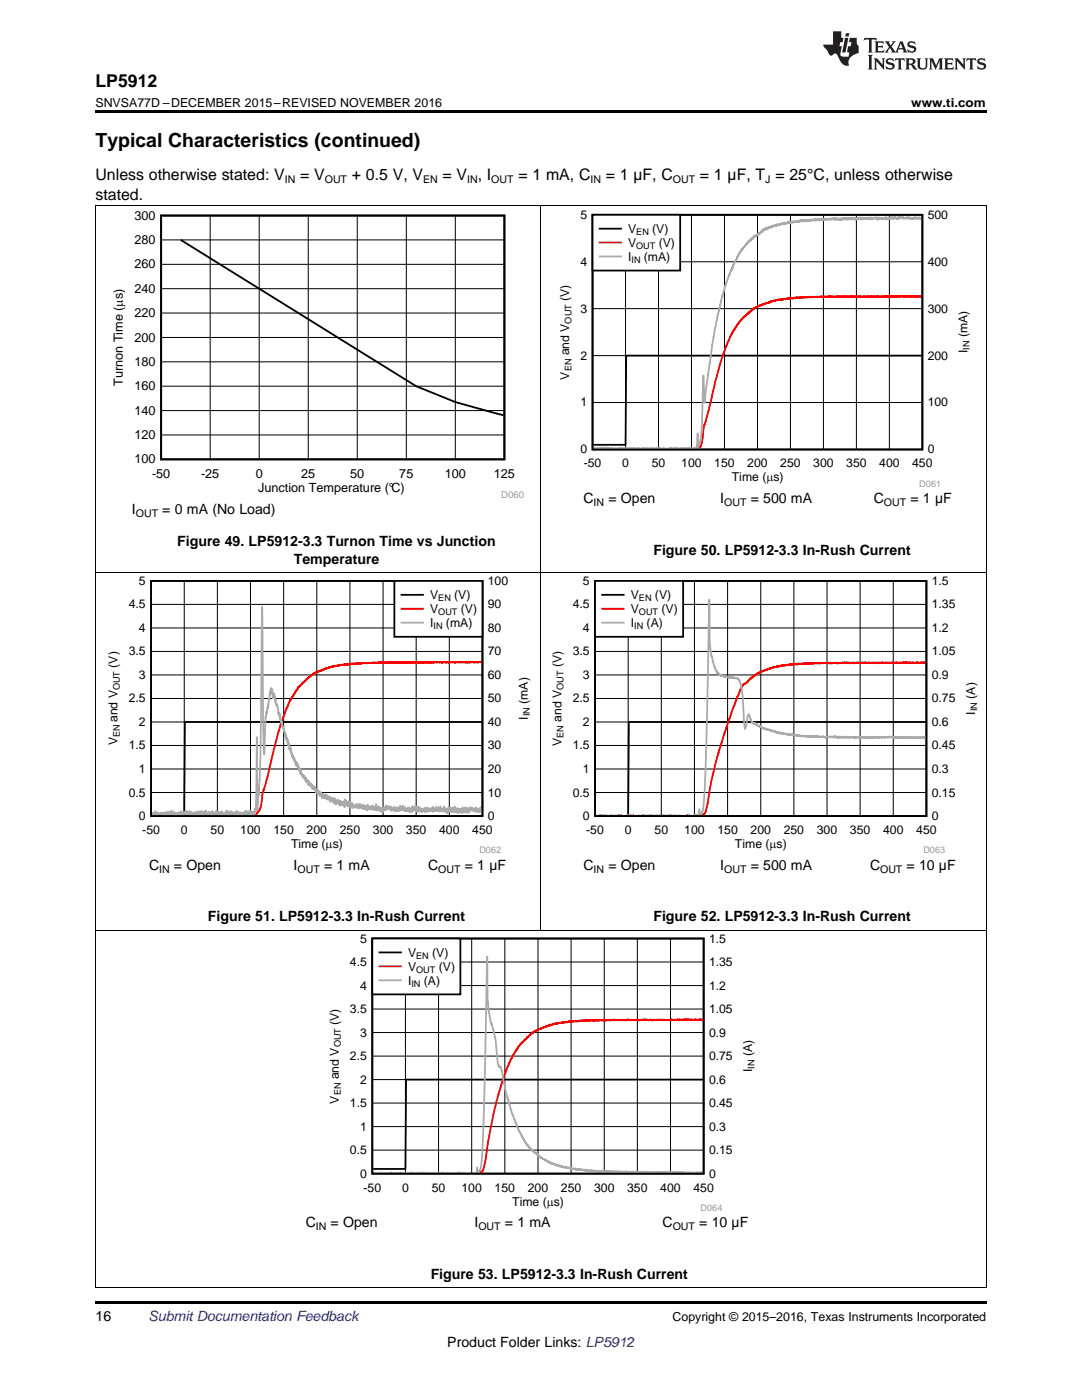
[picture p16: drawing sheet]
<svg xmlns="http://www.w3.org/2000/svg" width="216mm" height="279mm" viewBox="0 0 216 279" stroke-linecap="round" stroke-linejoin="round" font-family="sans-serif">
<defs><g id="words">
<text font-size="3.9" x="19" y="29.3">Typical Characteristics (continued)</text>
<text font-size="3.5" x="19" y="17.3">LP5912</text>
<g font-size="3.2">
<text x="19" y="36">Unless otherwise stated: V</text>
<text x="59.9" y="36">= V</text>
<text x="70.2" y="36">+ 0.5 V, V</text>
<text x="88.3" y="36">= V , I</text>
<text x="103.4" y="36">= 1 mA, C</text>
<text x="120.9" y="36">= 1 µF, C</text>
<text x="139.7" y="36">= 1 µF, T = 25°C, unless otherwise</text>
<text x="19" y="39.9">stated.</text>
</g>
<g font-size="2.8">
<text x="116.4" y="100.4">C</text>
<text x="121.4" y="100.4">= Open</text>
<text x="143.7" y="100.4">I</text>
<text x="149.8" y="100.4">= 500 mA</text>
<text x="174.4" y="100.4">C</text>
<text x="181.7" y="100.4">= 1 µF</text>
<text x="26.3" y="102.7">I</text>
<text x="32.4" y="102.7">= 0 mA (No Load)</text>
<text x="35.4" y="109">Figure 49. LP5912-3.3 Turnon Time vs Junction</text>
<text x="58.6" y="112.5">Temperature</text>
<text x="130.4" y="110.7">Figure 50. LP5912-3.3 In-Rush Current</text>
<text x="29.7" y="173.6">C</text>
<text x="34.7" y="173.6">= Open</text>
<text x="58.6" y="173.6">I</text>
<text x="64.7" y="173.6">= 1 mA</text>
<text x="85.4" y="173.6">C</text>
<text x="92.7" y="173.6">= 1 µF</text>
<text x="116.4" y="173.6">C</text>
<text x="121.4" y="173.6">= Open</text>
<text x="143.7" y="173.6">I</text>
<text x="149.8" y="173.6">= 500 mA</text>
<text x="173.6" y="173.6">C</text>
<text x="180.9" y="173.6">= 10 µF</text>
<text x="41.5" y="183.9">Figure 51. LP5912-3.3 In-Rush Current</text>
<text x="130.4" y="183.9">Figure 52. LP5912-3.3 In-Rush Current</text>
<text x="61" y="244.9">C</text>
<text x="66" y="244.9">= Open</text>
<text x="94.7" y="244.9">I</text>
<text x="100.8" y="244.9">= 1 mA</text>
<text x="132.2" y="244.9">C</text>
<text x="139.5" y="244.9">= 10 µF</text>
<text x="85.9" y="255.3">Figure 53. LP5912-3.3 In-Rush Current</text>
<text x="19" y="263.6">16</text>
<text x="89.3" y="268.9">Product Folder Links: LP5912</text>
</g>
<text font-size="2.8" fill="#0000c8" x="29.6" y="263.6">Submit Documentation Feedback</text>
<g font-size="2.5">
<text x="19" y="21.4">SNVSA77D –DECEMBER 2015–REVISED NOVEMBER 2016</text>
<text x="181.8" y="21.4">www.ti.com</text>
<text x="26.8" y="43.8">300</text>
<text x="26.8" y="53.6">260</text>
<text x="26.8" y="48.7">280</text>
<text x="26.8" y="58.4">240</text>
<text x="26.8" y="63.3">220</text>
<text x="26.8" y="68.2">200</text>
<text x="24.5" y="77" transform="rotate(-90 24.5 77)">Turnon Time (Ps)</text>
<text x="26.8" y="77.9">160</text>
<text x="26.8" y="73">180</text>
<text x="26.8" y="82.8">140</text>
<text x="26.8" y="87.6">120</text>
<text x="26.8" y="92.5">100</text>
<text x="30.3" y="95.4">-50</text>
<text x="40.1" y="95.4">-25</text>
<text x="51" y="95.4">0</text>
<text x="60.1" y="95.4">25</text>
<text x="69.9" y="95.4">50</text>
<text x="79.7" y="95.4">75</text>
<text x="88.7" y="95.4">100</text>
<text x="98.5" y="95.4">125</text>
<text x="51.5" y="98.3">Junction Temperature (°C)</text>
<text x="134.2" y="263.6">Copyright © 2015–2016, Texas Instruments Incorporated</text>
</g>
<g font-size="2.4">
<text x="115.8" y="43.7">5</text>
<text x="125.3" y="46.5">V</text>
<text x="130.1" y="46.5">(V)</text>
<text x="185.1" y="43.7">500</text>
<text x="115.8" y="53">4</text>
<text x="125.3" y="49.3">V</text>
<text x="125.3" y="52.1">I</text>
<text x="128.5" y="52.1">(mA)</text>
<text x="131.4" y="49.3">(V)</text>
<text x="185.1" y="53">400</text>
<text x="113.6" y="60.1" transform="rotate(-90 113.6 60.1)">(V)</text>
<text x="115.8" y="62.4">3</text>
<text x="185.1" y="62.4">300</text>
<text x="113.6" y="70.9" transform="rotate(-90 113.6 70.9)">and V</text>
<text x="115.8" y="71.8">2</text>
<text x="185.1" y="71.8">200</text>
<text x="193" y="67.3" transform="rotate(-90 193 67.3)">(mA)</text>
<text x="193" y="70.5" transform="rotate(-90 193 70.5)">I</text>
<text x="113.6" y="75.7" transform="rotate(-90 113.6 75.7)">V</text>
<text x="115.8" y="81.1">1</text>
<text x="185.1" y="81.1">100</text>
<text x="115.8" y="90.5">0</text>
<text x="116.5" y="93.3">-50</text>
<text x="124.1" y="93.3">0</text>
<text x="130" y="93.3">50</text>
<text x="135.9" y="93.3">100</text>
<text x="142.5" y="93.3">150</text>
<text x="149.1" y="93.3">200</text>
<text x="155.7" y="93.3">250</text>
<text x="162.3" y="93.3">300</text>
<text x="168.9" y="93.3">350</text>
<text x="175.4" y="93.3">400</text>
<text x="182" y="93.3">450</text>
<text x="185.1" y="90.5">0</text>
<text x="146" y="96.1">Time (Ps)</text>
<text x="27.7" y="116.7">5</text>
<text x="85.8" y="119.6">V</text>
<text x="90.6" y="119.6">(V)</text>
<text x="97.3" y="116.7">100</text>
<text x="116.3" y="116.7">5</text>
<text x="125.9" y="119.6">V</text>
<text x="130.7" y="119.6">(V)</text>
<text x="185.9" y="116.7">1.5</text>
<text x="25.7" y="121.4">4.5</text>
<text x="85.8" y="122.4">V</text>
<text x="85.8" y="125.1">I</text>
<text x="89" y="125.1">(mA)</text>
<text x="92" y="122.4">(V)</text>
<text x="97.3" y="121.4">90</text>
<text x="114.3" y="121.4">4.5</text>
<text x="125.9" y="122.4">V</text>
<text x="125.9" y="125.1">I</text>
<text x="129" y="125.1">(A)</text>
<text x="132" y="122.4">(V)</text>
<text x="185.9" y="121.4">1.35</text>
<text x="25.7" y="130.8">3.5</text>
<text x="27.7" y="126.1">4</text>
<text x="97.3" y="130.8">70</text>
<text x="97.3" y="126.1">80</text>
<text x="114.3" y="130.8">3.5</text>
<text x="116.3" y="126.1">4</text>
<text x="185.9" y="130.8">1.05</text>
<text x="185.9" y="126.1">1.2</text>
<text x="23.5" y="133.2" transform="rotate(-90 23.5 133.2)">(V)</text>
<text x="27.7" y="135.5">3</text>
<text x="97.3" y="135.5">60</text>
<text x="112.1" y="133.2" transform="rotate(-90 112.1 133.2)">(V)</text>
<text x="116.3" y="135.5">3</text>
<text x="185.9" y="135.5">0.9</text>
<text x="25.7" y="140.2">2.5</text>
<text x="97.3" y="140.2">50</text>
<text x="105.3" y="143.6" transform="rotate(-90 105.3 143.6)">I</text>
<text x="105.3" y="140.4" transform="rotate(-90 105.3 140.4)">(mA)</text>
<text x="114.3" y="140.2">2.5</text>
<text x="185.9" y="140.2">0.75</text>
<text x="194.6" y="139.4" transform="rotate(-90 194.6 139.4)">(A)</text>
<text x="194.6" y="142.6" transform="rotate(-90 194.6 142.6)">I</text>
<text x="23.5" y="148.8" transform="rotate(-90 23.5 148.8)">V</text>
<text x="23.5" y="144.1" transform="rotate(-90 23.5 144.1)">and V</text>
<text x="25.7" y="149.6">1.5</text>
<text x="27.7" y="144.9">2</text>
<text x="97.3" y="149.6">30</text>
<text x="97.3" y="144.9">40</text>
<text x="112.1" y="148.9" transform="rotate(-90 112.1 148.9)">V</text>
<text x="112.1" y="144" transform="rotate(-90 112.1 144)">and V</text>
<text x="114.3" y="149.6">1.5</text>
<text x="116.3" y="144.9">2</text>
<text x="185.9" y="149.6">0.45</text>
<text x="185.9" y="144.9">0.6</text>
<text x="27.7" y="154.3">1</text>
<text x="97.3" y="154.3">20</text>
<text x="116.3" y="154.3">1</text>
<text x="185.9" y="154.3">0.3</text>
<text x="25.7" y="159">0.5</text>
<text x="97.3" y="159">10</text>
<text x="114.3" y="159">0.5</text>
<text x="185.9" y="159">0.15</text>
<text x="27.7" y="163.7">0</text>
<text x="28.4" y="166.4">-50</text>
<text x="36.1" y="166.4">0</text>
<text x="42" y="166.4">50</text>
<text x="47.9" y="166.4">100</text>
<text x="54.6" y="166.4">150</text>
<text x="61.2" y="166.4">200</text>
<text x="67.8" y="166.4">250</text>
<text x="74.4" y="166.4">300</text>
<text x="81" y="166.4">350</text>
<text x="87.6" y="166.4">400</text>
<text x="94.2" y="166.4">450</text>
<text x="97.3" y="163.7">0</text>
<text x="116.3" y="163.7">0</text>
<text x="117" y="166.4">-50</text>
<text x="124.7" y="166.4">0</text>
<text x="130.6" y="166.4">50</text>
<text x="136.5" y="166.4">100</text>
<text x="143.1" y="166.4">150</text>
<text x="149.8" y="166.4">200</text>
<text x="156.4" y="166.4">250</text>
<text x="163" y="166.4">300</text>
<text x="169.6" y="166.4">350</text>
<text x="176.2" y="166.4">400</text>
<text x="182.8" y="166.4">450</text>
<text x="185.9" y="163.7">0</text>
<text x="58.1" y="169.2">Time (Ps)</text>
<text x="146.7" y="169.2">Time (Ps)</text>
<text x="71.9" y="188.1">5</text>
<text x="81.4" y="190.9">V</text>
<text x="86.2" y="190.9">(V)</text>
<text x="141.5" y="188.1">1.5</text>
<text x="69.8" y="192.8">4.5</text>
<text x="71.9" y="197.5">4</text>
<text x="81.4" y="193.7">V</text>
<text x="81.4" y="196.5">I</text>
<text x="84.6" y="196.5">(A)</text>
<text x="87.6" y="193.7">(V)</text>
<text x="141.5" y="192.8">1.35</text>
<text x="141.5" y="197.5">1.2</text>
<text x="69.8" y="202.2">3.5</text>
<text x="141.5" y="202.2">1.05</text>
<text x="67.6" y="204.5" transform="rotate(-90 67.6 204.5)">(V)</text>
<text x="71.9" y="206.9">3</text>
<text x="141.5" y="206.9">0.9</text>
<text x="67.6" y="215.4" transform="rotate(-90 67.6 215.4)">and V</text>
<text x="69.8" y="211.6">2.5</text>
<text x="141.5" y="211.6">0.75</text>
<text x="150.1" y="210.8" transform="rotate(-90 150.1 210.8)">(A)</text>
<text x="150.1" y="214" transform="rotate(-90 150.1 214)">I</text>
<text x="67.6" y="220.2" transform="rotate(-90 67.6 220.2)">V</text>
<text x="69.8" y="220.9">1.5</text>
<text x="71.9" y="216.3">2</text>
<text x="141.5" y="220.9">0.45</text>
<text x="141.5" y="216.3">0.6</text>
<text x="71.9" y="225.6">1</text>
<text x="141.5" y="225.6">0.3</text>
<text x="69.8" y="230.3">0.5</text>
<text x="141.5" y="230.3">0.15</text>
<text x="71.9" y="235">0</text>
<text x="72.5" y="237.8">-50</text>
<text x="80.2" y="237.8">0</text>
<text x="86.2" y="237.8">50</text>
<text x="92.1" y="237.8">100</text>
<text x="98.7" y="237.8">150</text>
<text x="105.3" y="237.8">200</text>
<text x="111.9" y="237.8">250</text>
<text x="118.5" y="237.8">300</text>
<text x="125.1" y="237.8">350</text>
<text x="131.8" y="237.8">400</text>
<text x="138.4" y="237.8">450</text>
<text x="141.5" y="235">0</text>
<text x="102.2" y="240.6">Time (Ps)</text>
</g>
<g font-size="2.1">
<text x="56.8" y="36.6">IN</text>
<text x="64.8" y="36.6">OUT</text>
<text x="84.4" y="36.6">EN</text>
<text x="93.2" y="36.6">IN</text>
<text x="98" y="36.6">OUT</text>
<text x="117.8" y="36.6">IN</text>
<text x="134.3" y="36.6">OUT</text>
<text x="152.7" y="36.6">J</text>
<text x="118.4" y="101">IN</text>
<text x="144.5" y="101">OUT</text>
<text x="176.4" y="101">OUT</text>
<text x="27.1" y="103.2">OUT</text>
<text x="31.7" y="174.1">IN</text>
<text x="59.4" y="174.1">OUT</text>
<text x="87.5" y="174.1">OUT</text>
<text x="118.4" y="174.1">IN</text>
<text x="144.5" y="174.1">OUT</text>
<text x="175.6" y="174.1">OUT</text>
<text x="63" y="245.5">IN</text>
<text x="95.5" y="245.5">OUT</text>
<text x="134.2" y="245.5">OUT</text>
</g>
<text font-size="1.9" fill="#999" x="100" y="99.4">D060</text>
<g font-size="1.8">
<text x="127" y="46.9">EN</text>
<text x="126" y="52.5">IN</text>
<text x="127" y="49.7">OUT</text>
<text x="114" y="64.6" transform="rotate(-90 114 64.6)">OUT</text>
<text x="193.5" y="69.8" transform="rotate(-90 193.5 69.8)">IN</text>
<text x="114" y="74.1" transform="rotate(-90 114 74.1)">EN</text>
<text x="87.4" y="120">EN</text>
<text x="127.5" y="120">EN</text>
<text x="86.5" y="125.5">IN</text>
<text x="87.4" y="122.8">OUT</text>
<text x="126.5" y="125.5">IN</text>
<text x="127.5" y="122.8">OUT</text>
<text x="23.9" y="137.8" transform="rotate(-90 23.9 137.8)">OUT</text>
<text x="112.5" y="137.7" transform="rotate(-90 112.5 137.7)">OUT</text>
<text x="105.7" y="142.9" transform="rotate(-90 105.7 142.9)">IN</text>
<text x="195" y="141.9" transform="rotate(-90 195 141.9)">IN</text>
<text x="23.9" y="147.2" transform="rotate(-90 23.9 147.2)">EN</text>
<text x="112.5" y="147.2" transform="rotate(-90 112.5 147.2)">EN</text>
<text x="83" y="191.4">EN</text>
<text x="82.1" y="196.9">IN</text>
<text x="83" y="194.1">OUT</text>
<text x="68" y="209" transform="rotate(-90 68 209)">OUT</text>
<text x="150.5" y="213.3" transform="rotate(-90 150.5 213.3)">IN</text>
<text x="68" y="218.6" transform="rotate(-90 68 218.6)">EN</text>
</g>
<g font-size="1.8" fill="#999">
<text x="183.4" y="97.1">D061</text>
<text x="95.7" y="170.3">D062</text>
<text x="184.2" y="170.3">D063</text>
<text x="139.8" y="241.6">D064</text>
</g>
</g></defs>
<path d="M19 259.7h177.8v.5h-177.8z" fill="#000"/>
<path d="M19.1 185.6v71.4M196.8 185.6v71.4M19 257h177.8" fill="none" stroke="#000" stroke-width=".2"/>
<path d="M65.3 186.4h85.3v55.3h-85.3z" fill-rule="evenodd" fill="#fff"/>
<path d="M74.3 187.3h66.1v46.9h-66.1zM140.2 215.5h-59.2l-.1 17.8h-6.4" fill="none" stroke="#000" stroke-width=".35"/>
<g fill="none" stroke="#000" stroke-width=".2">
<path d="M74.3 196.7h66.1M74.3 192h66.1M80.9 187.3v46.9M87.5 187.3v46.9M94.1 187.3v46.9M100.7 187.3v46.9M107.4 187.3v46.9M114 187.3v46.9M120.6 187.3v46.9M127.2 187.3v46.9M133.8 187.3v46.9M74.3 215.5h66.1"/>
<path d="M74.3 210.8h66.1M74.3 206.1h66.1M74.3 201.4h66.1M74.3 229.5h66.1M74.3 224.8h66.1M74.3 220.1h66.1"/>
</g>
<path d="M140.2 203.6l-.4-.2v.2l-.2-.1-.2 .1-.3-.1-.3 .1v-.2l-.6 .2-.3-.2-.2 .2-.1-.2-.1 .2-.2-.2v.2l-.1-.2v.2l-.3-.2-.8 .2-.4-.1-.1 .1-.1-.2-.1 .2-.3-.2-.1 .2h-.3l-.1-.1v.1l-.6-.2-.4 .2-.1-.1-.1 .1-.8-.1-.2 .1v-.1l-.6 .1v-.1l-.3 .1-.4-.1-.1 .1h-.6v-.1l-.2 .1-.4-.1-.4 .1-.3-.1-.1 .1v-.1l-.3 .1-.1-.2-.1 .2-.1-.1-.2 .1-.1-.1-.5 .2-.2-.2v.1l-1.4-.1-.5 .1-.1-.1-.1 .1-.1-.2-.2 .2-.3-.1-.2 .1-.4-.1-.1 .1-.1-.1-.9 .1-.4-.1-.1 .1v-.1l-.3 .1-.4-.1-.1 .1-.3-.1-.4 .2-.1-.1-.5 .1-.2-.2-.2 .2-.1-.2-.4 .2-.2-.1v.1l-.1-.2-.1 .2-.5-.1-.2 .1v-.1h-.3l-.1 .1-.3-.1v.1l-.2-.1-.2 .1-.2-.1-.1 .2v-.2l-.3 .1-.1-.1v.2l-.4-.1h-.5v.1l-.1-.1-.2 .1-.4-.1v.2l-.2-.2v.1l-.2-.1-.3 .2-.2-.1v.2l-.5-.2-.4 .3-.1-.2-.1 .2-.2-.1-.1 .1-.3-.1-.1 .1v-.1l-.1 .1-.1-.1-.1 .2-.5-.1-.2 .2-.2-.1-.4 .2-.1-.1-.6 .3-.2-.1-.1 .2v-.2l-.3 .3-.1-.1-.1 .2-.2-.1-.2 .2-.7 .1-.1 .2v-.1l-.3 .2h-.2l-.2 .2-.6 .2-.1 .2-.1-.2-.2 .4-.1-.1-.1 .2-.2 .2-.1-.1-2.3 2.4-1.6 2.6-.9 2.1-1.1 3.2-1.2 4.6-1.2 6.1-.7 4.8-.4 1.3-.3 .5h-.3M78.1 234h.1M79.9 234h.1M80.6 234h.1M82.2 234h.1M84.1 234h.1M84.6 234h.1M88.3 234h.1M91.3 234h.1M91.6 234h.1M95.3 234h.1M95.6 234h.1" fill="none" stroke="#f00" stroke-width=".35"/>
<g fill="none" stroke="#aaa" stroke-width=".35">
<path d="M75.7 234h.1M75.9 234h.1M76.2 234h.1M76.3 234h.1M77.1 234h.1M77.6 234h.1M78.2 234h.1M78.4 234h.1M78.6 234h.1M79.1 234h.1M79.6 234h.1M80.6 234h.1"/>
<path d="M80.7 234h.1M80.9 234h.1M81.3 234h.1M81.7 234h.1M82 234h.1M82.7 234h.1M83.3 234h.1M83.4 234h.1M83.6 234h.1M83.7 234h.1M84.3 234h.1M84.6 234h.1"/>
<path d="M85.1 234h.1M85.5 234h.1M86.2 234h.1M86.8 234h.1M87.4 234h.1M88 234h.1M89.2 234h.1M89.8 234h.1M91.7 234h.1M91.9 234h.1M92.3 234h.1M92.5 234h.1"/>
<path d="M93.8 234h.1M94.2 234h.1M95 234l.2-1 .1 1 .2-.3v.3l.4-.7 .4-4.3 .4-13.3 .5-24.8 .1 9.5 .1-.4 .5 3.9 .2 .6v-.2l.8 3.2 .5 4.9 .2 .5 .1-.1 .3 .2 .2 .7 .8 4.5 1.1 4 1.4 3.5 1.3 2.4 .2 .1 .2 .4 .1-.1 .3 .6 .2-.1 .4 .7v-.2l.2 .3 .1-.1 .3 .4 .1 .1 .3 .3 .1-.2 .7 .9 .1-.2 .1 .2 .3 .1 .3 .3 .1-.1 .2 .1 .2 .3 .2-.1v.2v-.2l.1 .2 .2-.1 .2 .4 .2-.2 .3 .3v-.2l.2 .3 .1-.2 .1 .3 .1-.2 .3 .2v-.1l.2 .2v-.2l.2 .3v-.2l.2 .2 .2-.1 .1 .2v-.1l.2 .2 .2-.2v.3l.2-.3 .2 .3v-.2l.2 .2 .2-.1 .5 .3 .1-.2 .1 .2 .1-.2 .2 .3 .1-.2 .3 .1v-.1l.1 .3 .1-.3 .2 .2v-.1l.1 .2v-.2l.3 .2v-.2l.1 .2 .1-.1 .5 .2 .1-.2 .2 .2 .1-.2v.2l.1-.2v.2l.2-.1v.2l.1-.2 .1 .1v-.1l.1 .2 .3-.1 .1 .2 .2-.3 .1 .2 .1-.2 .3 .3 .1-.2v.2l.1-.2 .2 .2 .1-.2 .1 .2v-.2l.1 .2 .3-.1 .1 .1 .1-.2 .1 .3 .1-.2 .4 .2 .1-.2v.2l.1-.2 .3 .2 .3-.2 .1 .2v-.2l.2 .2 .1-.2v.2l.4-.2 .3 .2 .1-.2 .4 .2 .3-.1 .1 .2 .1-.2 .1 .2v-.2l.1 .1 .2-.2 .1 .3 .1-.2 .2 .2 .1-.2 .1 .1v-.1l.2 .2 .3-.2 .1 .2 .2-.3 .1 .3 .3-.1 .1 .1M125.4 234l.1-.2 .2 .2M125.7 234l.1-.1 .1 .1 .3-.2 .2 .2 .4-.2 .1 .2 .1-.1 .1 .1 .1-.1 .1 .1 .1-.1 .2 .1 .1-.2 .1 .2 .1-.1 .4 .1M128.4 234h.1M128.4 234l.2-.2v.2l.1-.1 .2 .1 .1-.1 .2 .1M129.3 234h.1M129.4 234l.2-.1 .1 .1 .2-.2 .2 .2M130.1 234h.1M130.2 234l.5-.1 .1 .1M130.9 234v-.1v.1"/>
<path d="M131 234l.3-.1 .1 .1 .2-.1v.1l.3-.1 .2 .1M132.1 234h.1M132.2 234v-.1l.2 .1M132.5 234v-.2v.2M132.6 234v-.1l.1 .1 .1-.1 .4 .1M133.2 234l.1-.1 .1 .1 .1-.1 .2 .1 .2-.2 .3 .2M134.2 234l.3-.1 .1 .1 .3-.1 .2 .1 .1-.1v.1M135.3 234l.1-.2 .1 .2M135.6 234l.3-.1 .2 .1v-.1l.1 .1M136.2 234l.3-.1v.1M136.5 234h.1M136.7 234h.1"/>
<path d="M136.9 234h.1M137 234h.1M137.2 234h.2M137.4 234h.1M137.5 234h.1M137.6 234h.1M137.8 234l.1-.1v.1M138.2 234h.1M138.3 234h.1M138.4 234h.1M138.8 234v-.1l.1 .1M138.9 234h.1"/>
<path d="M139 234h.1M139.1 234h.1M139.2 234l.1-.1v.1M139.7 234v-.1l.2 .1M140 234h.1M140.2 234h.1"/>
</g>
<path d="M74.3 187.3h17.5v11.1h-17.5z" fill-rule="evenodd" fill="#fff"/>
<path d="M74.3 187.3h17.6v11.2h-17.6zM75.7 190.1h4.3" fill="none" stroke="#000" stroke-width=".35"/>
<path d="M75.7 192.9h4.3" fill="none" stroke="#f00" stroke-width=".35"/>
<path d="M75.7 195.6h4.3" fill="none" stroke="#aaa" stroke-width=".35"/>
<path d="M19.1 114.3v71.4M107.9 114.3v71.4M196.8 114.3v71.4M19 185.6h177.8" fill="none" stroke="#000" stroke-width=".2"/>
<path d="M21.1 115h84.7v55.3h-84.7z" fill-rule="evenodd" fill="#fff"/>
<path d="M30.2 115.9h66.1v47h-66.1zM96.1 144.1h-59.2l-.1 18.6" fill="none" stroke="#000" stroke-width=".35"/>
<g fill="none" stroke="#000" stroke-width=".2">
<path d="M36.8 115.9v47M43.4 115.9v47M50 115.9v47M56.6 115.9v47M63.2 115.9v47M69.8 115.9v47M76.4 115.9v47M83 115.9v47M89.7 115.9v47M30.2 139.4h66.1M30.2 134.7h66.1M30.2 130h66.1"/>
<path d="M30.2 125.3h66.1M30.2 120.6h66.1M30.2 158.2h66.1M30.2 153.5h66.1M30.2 148.8h66.1M30.2 144.1h66.1"/>
</g>
<g fill="none" stroke="#f00" stroke-width=".35">
<path d="M96.1 132.1h-.5l-.2 .2-.1-.2-.4 .1-.1-.1-.2 .1-.2-.1-.7 .1-.2-.1-.2 .1-.4-.1v.1l-.4-.1-.1 .1-.3-.2-.1 .2-.1-.1-.1 .1-.3-.1-.6 .1-.1-.1-.1 .1-.9-.1-.1 .2-.3-.2v.1l-.4-.1-.1 .1-.2-.1-.4 .1-.1-.1-.1 .1-.1-.1-.2 .1-.3-.1-.4 .1-.1-.1-.5 .2-.3-.2-.1 .2-.6-.1v.1l-.5-.2-.1 .1-.1-.1-.4 .2-.2-.1v.1l-.1-.1-.1 .1-.3-.1-.1 .1-.2-.2-.3 .1-.1-.1-.2 .2-.3-.2v.2l-.2-.2-.3 .2-.4-.2-.2 .2-.2-.2-.1 .2-.1-.2-.5 .2-.2-.2-.4 .2-.1-.2-.5 .2-.1-.2-.1 .2-.3-.2-.5 .2-.2-.2-.3 .2-.1-.1-.2 .1-.2-.1-.1 .1-.4-.1-.1 .1-.2-.1-.3 .1-.1-.2v.2l-.1-.1-.4 .1-.2-.1-.1 .1-.6-.1h-.4l-.1 .2-1.9-.1-.1 .1-.2-.1-.1 .2-.3-.2v.2l-.3-.2-.2 .2-.4-.1-.1 .2-.2-.2-.5 .2-.1-.2-.1 .2-.1-.1-.4 .2-.1-.1-.1 .1-.1-.1-.1 .1v-.1l-.3 .2-.9-.1-.3 .2h-.8l-.1 .2-.2-.1-.5 .3-.1-.1-.1 .1-.4 .1-.1 .1-.2-.1-.3 .3-.1-.1-.1 .2-.5 .1-.4 .2v-.1l-.1 .1-.7 .3-.1 .2-.9 .5-.1 .3-.1-.1-1.8 1.9-.1-.1-1.5 2.7h-.2l-.7 1.8-1.8 5.4-1.8 7.8-1.1 3.4-.4 2.8-.2 .7-.5 .5-.1 .5M30.9 162.7h.1M31.5 162.7h.1M32.2 162.7h.1M34.8 162.7h.1M35.4 162.7h.1M36.1 162.7h.1M39 162.7h.1M39.6 162.7h.1M40.3 162.7h.1M40.4 162.7h.1M40.6 162.7h.1"/>
<path d="M40.7 162.7h.1M43.9 162.7h.1M44.1 162.7h.1M44.9 162.7h.1M45.3 162.7h.1M45.5 162.7h.1M46.2 162.7h.1M46.5 162.7h.1M47.2 162.7h.1M47.4 162.7h.1M49 162.7h.1M49.2 162.7h.1"/>
<path d="M49.7 162.7h.1M49.9 162.7h.1M50.4 162.7h.1M50.8 162.7h.1M51 162.7h.1M51.1 162.7h.1"/>
</g>
<g fill="none" stroke="#aaa" stroke-width=".35">
<path d="M30.3 162.6v.1M30.4 162.7h.1M30.4 162.7v-.5l.1 .5M30.6 162.7v-.4l.1 .4M30.7 162.7l.1-.2v.2M30.8 162.7l.2-.8v.8M31 162.7l.1-.7 .1 .7 .1-.4 .1 .4M31.5 162.7l.1-.6v.6M31.7 162.7v-.3v.3M31.8 162.7v-.3v.3M31.9 162.7v-.2v.2M32 162.7l.1-.6 .1 .6"/>
<path d="M32.2 162.7l.1-.5v.4l.1-.3 .1 .4M32.5 162.7l.1-.5 .1 .5M32.8 162.7v-.5l.2 .5M33 162.7l.1-.5v.5M33.2 162v.7zM33.2 162.7l.1-.5v.5M33.4 162.7l.1-.7 .1 .7M33.6 162.7l.1-.7v.6l.1-.4 .1 .5M34 162.7v-.1l.1 .1M34.2 162.7v-.9l.2 .9M34.4 162.7v-.4l.1 .4 .2-.7 .1 .7v-.5l.1 .4v-.4l.2 .5 .1-.3v.3M35.3 162.7l.1-.5 .1 .5"/>
<path d="M35.5 162.7h.1M35.6 162.7l.1-.6 .1 .6M35.9 162.7v-.4v.4M36 162.7v-.7l.1 .7M36.1 162.7v-.8l.1 .5 .1-.3 .1 .6M36.5 162.7l.2-.7 .1 .7M36.8 162.7v-.6l.1 .6 .2-.8v.5l.1-.6v.9M37.2 162.7l.1-.7 .2 .5v-.4l.1 .3 .1-.2 .1 .5v-.9l.1 .9M37.9 162.7l.1-.7v.7M38.1 162.7v-.7l.1 .7M38.3 162.7l.1-.5v.4l.1-.3 .1 .4v-.5l.1 .5M38.7 162.7l.2-.5v.5l.1-.6 .2 .5v-.6l.1 .7"/>
<path d="M39.3 162.7v-.5l.2 .4 .1-.7v.6l.1-.5 .1 .7M39.8 162.7v-.3l.1 .3M39.9 162.7l.1-.7 .1 .5 .1-.7v.6l.1 .2v-.5l.1 .5v-.4l.1 .2v-.3l.1 .3v-.2l.1 .3v-.6l.1 .5 .1-.4v.7M40.9 162.7l.2-.9 .1 .6 .1-.3 .2 .6 .1-.5v.5l.1-.7v.7l.1-.7 .1 .7M42 162.7v-.4l.2 .4M42.2 162.7l.1-.8 .1 .7 .1-.7v.7l.1-.4v.5l.2-.5 .2 .5M43 162.7v-.5l.1 .5M43.1 162.7l.1-.9v.9l.2-.8 .1 .8M43.6 162.7v-.8l.1 .8M43.7 162.7v-.6l.2 .6 .1-.6v.5l.1-.6 .1 .6 .1-.7v.7l.2-.4v.5M44.6 162.7v-.4v.4M44.7 162.7l.1-.5v.5"/>
<path d="M44.8 162.7l.1-.4v.4v-.4l.1 .3 .2-.8v.9M45.2 162.7l.2-.9 .1 .7v-.2l.1 .3 .1-.5 .1 .6v-.7l.1 .7M45.9 162.7v-.6l.1 .5v-.7l.1 .5 .1-.5 .1 .8M46.3 162.7v-.3l.1 .1 .1-.2v.2l.1-.3v.5l.1-.5 .1 .5 .2-.7 .1 .7v-.2l.1 .1 .1-.8 .1 .9 .2-.4v.2l.1-.4 .1 .6M47.9 162.7v-.6v.4l.1-.3 .1 .3 .1-.3v.5M48.2 162.7l.1-.5 .1 .5M48.4 162.7l.1-.4v.4M48.6 162.7v-.5l.1 .4 .2-.7v.8M48.9 162.7l.1-.8 .1 .7 .1-.7v.8M96.1 161.7v-.3l-.1 .6-.1-.9-.1 .9-.1-.6-.2 .7v-.6l-.1 .4-.2-.5-.1 .7-.2-1v.7l-.1-.3v.4l-.1-.4-.2 .3v-.4v.5l-.1-.6-.1 .4-.1-.4v.4l-.1-.4-.2 .5v-.7l-.1 .6v-.5l-.2 .9-.1-.6-.1 .8-.1-1.1-.2 .7v-.5l-.1 .6v-.7l-.1 .9-.1-1v.8l-.1-.2v.3l-.1-.7-.1 .8-.2-1.1-.2 1.2-.1-.9v.7v-.5l-.2 .2v-.3l-.1 .6v-.6v.6l-.2-.8-.1 1-.2-1-.1 .8-.1-.4-.1 .3-.2-1v1.2l-.1-.7v.3l-.1-.2-.1 .3v-.7l-.2 .9-.1-.9-.1 .7-.2-.7v.8l-.2-.8-.1 .9-.1-.8-.1 1-.2-1-.1 .6-.1-.2-.1 .3v-.7l-.1 .5-.1-.9-.1 1-.1-.5v.5l-.1-.4-.1 .4-.1-.6v.5l-.1-.2-.1 .2v-.9l-.2 1.1-.1-.8v.5l-.1-.6-.1 .8v-.5l-.2-.1v.3l-.1-.6-.1 .9-.2-.6-.2 .6-.2-.9-.1 1.1v-.9l-.1 .5-.2-.4-.1 .5v-.3l-.1 .4-.1-.5-.2 .5v-.5l-.1 .6v-.8l-.2 .6v-.5v.3l-.1-.3-.1 .8-.1-.8-.1 .5v-.6l-.1 .8-.1-.5v.2v-.3l-.1 .3-.1-.4v.5l-.1-.4v.5l-.1-.5-.1 .6-.1-.7-.1 .4-.1-.3v.5l-.1-.5-.1 .6-.1-1v.7l-.1-.6v.9l-.2-1v.8l-.2-.5v.4v-.8l-.1 .9-.1-.8-.2 .5v-.4l-.2 .7-.1-.9-.2 1.2-.1-.6v.1l-.1-.3-.1 .7-.1-.7v.7l-.3-.9-.1 .8v-.4l-.1 .3-.1-.4v.4l-.1-.2v.2l-.1-.4-.1 .3v-.6v.8l-.2-.7-.1 .3v-.2v.1l-.1-.6-.1 .8-.1-.7-.1 .7-.1-.3-.1 .4v-.9l-.1 .9-.1-.3-.1 .3v-.5v.6l-.1-.6-.1 .5-.1-.6-.1 .8v-.8l-.1 .3-.1-.2v.6l-.1-.5v.6l-.2-.9-.1 .7-.2-.5v.4l-.1-.4-.1 .7-.1-.8v.2v-.2l-.1 .2v-.2h-.1v.6l-.1-.7-.1 .4v-.4l-.1 .4-.1-.5-.1 .6-.1-.4-.1 .3-.1-.3v.5l-.1-.9v.8l-.1-.5-.1 .7-.2-.6-.1 .8-.1-.5-.1 .6v-.7l-.2 .6v-.7l-.1 .7-.1-.7-.1 .4-.1-.4v.6l-.2-.9v.6l-.1-.4-.1 .5v-.6l-.1 .7-.1-1.3-.1 1-.1-.3-.1 .6v-.6l-.1 .4v-.2v.3l-.1-.3v.3l-.1-.8-.1 .5-.1-.5-.1 .7-.1-.3-.1 .4v-.7l-.2 .5v-.4l-.1 .4v-.4l-.2 .3v-.5l-.1 .8-.1-1v1.1l-.2-.9-.1 .5-.1-.4v.4l-.1-.4v.6l-.1-.5v.5l-.2-.9v.7l-.1-.3-.1 .4v-.5l-.1 .3v-.5l-.1 .5-.1-.5-.1 .5-.2-.8v.9l-.2-.6-.1 .5v-.8l-.1 .8-.2-.7-.1 .6-.2-.4-.2 .4-.1-.3v.5l-.2-1-.1 .9-.1-1v.8l-.1-.4-.1 .5-.1-1v.5l-.1-.5v.9l-.2-1.1-.1 1v-.3l-.1 .2-.1-.6-.1 .2v-.6l-.2 .9-.1-1.2v1.6l-.1-1-.1 .4-.1-.6-.1 .6-.1-.4v.7l-.1-.6-.1-.2v.6l-.2-.8-.1 1-.2-.8-.1 .4-.1-.8-.2 .6-.1-.4v.1v.6l-.2-.7v.7l-.1-1.2-.2 1-.2-1v.6l-.1-.1v.1l-.1-.6-.1 .4-.1-.4-.2 .7-.1-1.1v.5l-.1-.2v.2l-.1-.2-.1 .4v-.7l-.1 .5-.1-.4v.3v-.7l-.1 .9-.1-1-.1 .8-.1-.6-.1 .5v-.6l-.1 .7v-.7l-.1 .6-.1-.8-.1 .9v-.6l-.1-.3-.1 .4-.1-.7-.1 .7-.1-.6v.6l-.3-1.1v.7l-.3-.7-.1 .5v-.7l-.1 .4-.1-.8-.1 .4-.1-.4v.4l-.1-.6-.1 .3v-.3l-.1 .5-.1-.6v.6l-.1-.9-.1 .3-.1-.3-.1 .4-.2-.9-.2 .7-.1-1v.4l-.1-.4-.1 .4v-.6l-.1 .6-.1-.8v.2v-.4l-.1 .6-.2-.9-.1 .5-.1-.6-.1 .4-.1-.7-.1 .3-.1-.7-.1 .5-.1-1v.8l-.1-.9-.1 .5v-.8v.5l-.3-1.1v.5l-.2-.9-.1 .7-.1-.9-.1 .4-.3-1v.3l-.1-.8-.1 .5v-.4l-.1 .1-.3-1.8-.1 .4v-.4l-.1 .4-.1-.2v-1l-.2 .2v-.6l-.1 .7v-1.2l-.1 .4-.3-1.6-.1 .7-.3-1.8-.1 .2-.1-.6-.1 .1-.1-1-.1 .5-.1-.9v.3l-.3-1.6v.6l-.3-1.9-.1-.2-.1 .3v-.6l-.1 .3-.2-1v.3l-.2-1.6-.1 .5-.1-.6-.1 1.1-.1-1.8-.1 .8-.1-1.1-.1 1.2-.1-.7-.4 3.6-.1-.3-.4 2.1-.3 7.4-.2-6.8-.2-22.7-.3 29.6-.4 8-.1-1.9-.1 4.9-.2-14.6-.2 14.5v-.3l-.1 .7-.1-.6v.9l-.1-.2v.4l-.1-.3-.1 .4v-.5v.6l-.2-.7v.6l-.1-.4-.1 .4v-.7l-.1 .4-.1-.5-.2 .8-.1-.7v.7l-.1-.6-.2 .5v-.5l-.1 .7"/>
</g>
<path d="M78.7 115.9h17.6v11.2h-17.6z" fill-rule="evenodd" fill="#fff"/>
<path d="M78.7 115.9h17.6v11.2h-17.6zM80.1 118.7h4.3" fill="none" stroke="#000" stroke-width=".35"/>
<path d="M80.1 121.5h4.3" fill="none" stroke="#f00" stroke-width=".35"/>
<path d="M80.1 124.3h4.3" fill="none" stroke="#aaa" stroke-width=".35"/>
<path d="M109.7 115h85.4v55.3h-85.4z" fill-rule="evenodd" fill="#fff"/>
<path d="M118.7 115.9h66.2v47h-66.2zM184.7 144.1h-59.2l-.1 18.6" fill="none" stroke="#000" stroke-width=".35"/>
<g fill="none" stroke="#000" stroke-width=".2">
<path d="M125.4 115.9v47M132 115.9v47M138.6 115.9v47M145.2 115.9v47M151.8 115.9v47M158.4 115.9v47M165 115.9v47M171.6 115.9v47M178.2 115.9v47M118.7 139.4h66.2M118.7 134.7h66.2M118.7 130h66.2"/>
<path d="M118.7 125.3h66.2M118.7 120.6h66.2M118.7 158.2h66.2M118.7 153.5h66.2M118.7 148.8h66.2M118.7 144.1h66.2"/>
</g>
<g fill="none" stroke="#f00" stroke-width=".35">
<path d="M184.7 132.3l-1-.1-.3 .1-.3-.1-.1 .1-.1-.2v.2h-.8v-.1l-.3 .2-.1-.2-.6 .1-.2-.1-.1 .1v-.2l-.1 .2-.5-.1-.3 .1-1.1-.1-.6 .2-.1-.2-.3 .1-1.1-.1-.1 .2-.3-.2-.1 .1-.1-.1-.2 .1-.3-.1-.1 .2-.1-.2-.6 .2-.2-.2-.3 .2-.1-.2-.1 .2v-.2l-.5 .1-.1-.1-.1 .1-.1-.1-.1 .2-.4-.2-.1 .1-.1-.1-.1 .2-.1-.2-.1 .2-.2-.2-.2 .2-.3-.2-.6 .1-.2-.1-.4 .2-.1-.2-.7 .2-.2-.2-.2 .2-.2-.2-.4 .2v-.2l-.2 .1-.2-.1-.1 .2-.7-.1-.1 .1-.3-.2-.1 .2-.1-.2-.2 .1h-.5l-.2 .1-.1-.1v.1l-.1-.1-.2 .1-.1-.2-.1 .2-.1-.2-.3 .2-.3-.2-.3 .2-.1-.1v.1l-.6-.1v.1l-.1-.1-.3 .1-.3-.1v.1l-.6-.1-.3 .2-.2-.2-.2 .2-.1-.1h-.5l-.1-.1-.1 .2v-.1l-.2 .1-.1-.1v.1l-.2-.1-.1 .1-.3-.1-.3 .2-.5-.2v.3l-.2-.2-.8 .1-.1-.1-.2 .2-.3-.1-.2 .2-.3-.2-.3 .2v-.1l-.2 .2-.2-.2-.1 .2-.2-.2-.2 .2h-.8l-.4 .3-.1-.1h-.3l-.3 .3-.2-.1-.1 .2v-.1l-.1 .2-.4-.1-.2 .3-.1-.2-1 .6-.1-.1-.9 .5-.1 .2-.1-.1-.7 .7-.1-.1-.1 .2h-.1l-.4 .7-1 .5-.5 .9-1.5 3.8-3.2 9.8-1.2 5.1-.9 5.5-.4 .8-.1-.1-.2 .2M119.7 162.7h.1M123.4 162.7h.1M123.6 162.7h.1M124 162.7h.1M125.8 162.7h.1M126.4 162.7h.1M128.2 162.7h.1M131.3 162.7h.1M134.9 162.7h.1M137.1 162.7h.1M137.6 162.7h.1"/>
<path d="M138.8 162.7h.1M139.5 162.7h.1M139.7 162.7h.1M139.9 162.7h.1M140.1 162.7h.1"/>
</g>
<g fill="none" stroke="#aaa" stroke-width=".35">
<path d="M184.7 147.1l-.3 .2-.1-.2-.5 .2v-.2l-.4 .2-.1-.2-.1 .2-.1-.2-.1 .2-.3-.2-.1 .2v-.2l-.3 .2-.1-.2-.1 .2-.2-.2-.2 .2-.1-.3-.1 .2-.3-.1-.2 .2-.2-.2-.1 .2-.2-.2-.1 .1v-.2l-.1 .3-.4-.2v.1l-.1-.2-.1 .2-.1-.1-.1 .1-.2-.1-.1 .1v-.1l-.2 .1v-.1l-.2 .1-.1-.1-.2 .2-.1-.2-.2 .1-.3-.2-.1 .2-.1-.2-.3 .2-.1-.2-.1 .2v-.2l-.2 .2-.4-.1v.1l-.1-.1v.1l-.2-.1-.3 .2-.3-.2-.1 .1v-.1l-.4 .2-.1-.2-.1 .1-.2-.1-.2 .1-.4-.1-.1 .1-.2-.1-.2 .1-.1-.1-.2 .1-.1-.2-.1 .3-.1-.2-.3 .1-.1-.1v.2l-.1-.2-.1 .2-.1-.2-.1 .1-.6-.1v.2l-.1-.2-.3 .1-.7-.1v.1l-.2-.1v.2l-.3-.3-.1 .2-.2-.2-.1 .2-.1-.1-.1 .1-.3-.1-.1 .1-.1-.2-.1 .2-.1-.2-.1 .2v-.1l-.2 .2-.1-.2-.2 .1-.1-.2-.1 .2-.1-.1-.2 .1-.1-.2-.1 .2-.2-.2-.1 .2h-.2l-.1-.1-.1 .1v-.3l-.3 .3-.1-.2v.2l-.1-.3-.1 .2-.1-.1-.2 .1-.2-.1-.2 .2-.2-.2-.3 .2-.2-.2-.1 .2v-.2l-.1 .2-.4-.3-.4 .3-.1-.2-.5 .1-.3-.2v.2l-.3-.2-.1 .2-.1-.2-.1 .1-.1-.2v.3l-.1-.2-.3 .1v-.1l-.1 .2v-.2l-.2 .2v-.2l-.2 .2-.3-.2-.1 .2-.1-.3v.2l-.2-.2-.1 .2-.2-.1v.1l-.2-.2-.2 .1v-.1l-.1 .2-.3-.2-.4 .1-.4-.2-.3 .1v-.1l-.2 .1-.1-.3-.1 .3-.1-.2-.3 .1-.1-.2v.2l-.3-.2v.2l-.2-.2-.1 .1-.2-.2-.1 .1v-.2l-.2 .2-.2-.2-.1 .1-.2-.1v.2l-.2-.2-.1 .1-.1-.3-.1 .3-.2-.3-.1 .1-.1-.1v.2l-.1-.3v.2l-.1-.2-.1 .1-.1-.2-.3 .1-.1-.2v.2l-.2-.2v.1v-.1l-.1 .1-.1-.2-.1 .1-.3-.2h-.4l-.1-.2v.2l-.2-.2-.1 .1v-.1h-.2l-.1-.2-.2 .2-.1-.3h-.3v-.2l-.2 .1-.6-.5v.2l-.1-.3-.1 .1-.1-.2-.1 .2v-.2l-.2 .1-.1-.2-.1 .1-.7-1.8-.7 3-.6-7-.5-2.7-.7-.6-.1 .2-.2-.2v.2l-.3-.3-.3 .2-.3-.2-.1 .3-.1-.3-.3 .1-.1-.2-.5 .1-.1-.3-.3 .2v-.2v.2l-.1-.2h-.2v-.1l-.1 .2-.1-.2h-.1l-.1-.1v.1l-.1-.3v.1l-.1-.2-.1 .1v-.3l-.1 .2-.4-.9v.1l-.6-2.6-.1 .2-.1-.2-.3-2.1-.1-9.1-.5 24.9-.4 13-.4 4.3-.2 .6-.2-.2-.2 .4v-1.2l-.3 1.2M118.9 162.7h.1M119.5 162.7h.1M120 162.7h.1M120.1 162.7h.1M120.4 162.7h.1M120.8 162.7h.1M121 162.7h.1M121.8 162.7h.1M122.1 162.7h.1M122.5 162.7h.1M122.6 162.7h.1"/>
<path d="M122.8 162.7h.1M123.2 162.7h.1M123.7 162.7h.1M123.8 162.7h.1M125 162.7h.1M125.3 162.7h.1M125.4 162.7h.1M125.6 162.7h.1M125.7 162.7h.1M125.8 162.7h.1M125.9 162.7h.1M126 162.7h.1"/>
<path d="M127.5 162.7h.1M127.9 162.7h.1M128.1 162.7h.1M128.4 162.7h.1M128.6 162.7h.1M129.1 162.7h.1M129.5 162.7h.1M129.6 162.7h.1M129.9 162.7h.1M130.2 162.7h.1M130.3 162.7h.1M130.9 162.7h.1"/>
<path d="M131 162.7h.1M131.5 162.7h.1M131.6 162.7h.1M131.7 162.7h.1M132.3 162.7h.1M132.4 162.7h.1M132.8 162.7h.1M133.5 162.7h.1M133.6 162.7h.1M133.7 162.7h.1M133.9 162.7h.1M134.5 162.7h.1"/>
<path d="M134.7 162.7h.1M135.3 162.7h.1M135.6 162.7h.1M136.9 162.7h.1M137.3 162.7h.1M137.5 162.7v-.1l.1 .1M138.5 162.7h.1M138.6 162.7h.1M138.7 162.7h.1M138.8 162.7h.1M138.9 162.7h.1M139 162.7h.1"/>
<path d="M139.1 162.7h.1"/>
</g>
<path d="M118.7 115.9h17.6v11.2h-17.6z" fill-rule="evenodd" fill="#fff"/>
<path d="M118.7 115.9h17.6v11.2h-17.6zM120.2 118.7h4.2" fill="none" stroke="#000" stroke-width=".35"/>
<path d="M120.2 121.5h4.2" fill="none" stroke="#f00" stroke-width=".35"/>
<path d="M120.2 124.3h4.2" fill="none" stroke="#aaa" stroke-width=".35"/>
<path d="M19.1 41.1v73.2M107.9 41.1v73.2M196.8 41.1v73.2M19 114.2h177.8" fill="none" stroke="#000" stroke-width=".2"/>
<path d="M22.1 42.1h82.4v57.3h-82.4z" fill-rule="evenodd" fill="#fff"/>
<path d="M32.2 43h68.4v48.7h-68.4zM36.1 47.9l46.9 29.2 7.9 3.1 9.6 2.7" fill="none" stroke="#000" stroke-width=".37"/>
<g fill="none" stroke="#000" stroke-width=".2">
<path d="M32.2 57.6h68.5M32.2 52.8h68.5M32.2 47.9h68.5M41.9 43v48.7M51.7 43v48.7M61.5 43v48.7M71.3 43v48.7M81.1 43v48.7M90.9 43v48.7M32.2 77.1h68.5M32.2 72.2h68.5M32.2 67.3h68.5"/>
<path d="M32.2 62.5h68.5M32.2 86.8h68.5M32.2 81.9h68.5"/>
</g>
<path d="M111.3 41.9h82.2v55.3h-82.2z" fill-rule="evenodd" fill="#fff"/>
<path d="M118.2 42.9h65.8v46.8h-65.8zM183.9 71h-59l-.1 17.8h-6.4" fill="none" stroke="#000" stroke-width=".35"/>
<g fill="none" stroke="#000" stroke-width=".2">
<path d="M118.2 52.2h65.9M124.8 42.9v46.8M131.4 42.9v46.8M138 42.9v46.8M144.6 42.9v46.8M151.1 42.9v46.8M157.7 42.9v46.8M164.3 42.9v46.8M170.9 42.9v46.8M177.5 42.9v46.8M118.2 71h65.9M118.2 61.6h65.9"/>
<path d="M118.2 80.3h65.9"/>
</g>
<g fill="none" stroke="#f00" stroke-width=".35">
<path d="M183.9 59.1l-.2 .2-.2-.2-.2 .1-.4-.1v.1l-.2-.1-.2 .1-.6-.1-.4 .2-.1-.2-1.1 .1-.5-.1-.3 .1-.2-.1-.4 .2-.2-.2-.1 .1-.3-.1-.1 .2-.1-.2h-.5l-.1 .1-.3-.1-.2 .2-.1-.2-.2 .1-.4-.1-.1 .2-.3-.2-.3 .2-.3-.2-.2 .2-.1-.1-.1 .1-.3-.2-.3 .2-.4-.2-1.1 .2-.1-.2-.1 .2-.2-.1-.4 .1-.2-.2-.1 .2-.3-.2-.3 .2-.1-.2-.5 .2-.2-.2-.1 .2-.2-.2-.5 .2-.2-.2-.3 .2-.6-.1-.1 .1v-.1l-.2 .1-.1-.1-.3 .1-.1-.2-.1 .2-.3-.2-.1 .2-.2-.1-.7 .1-.1-.2-.2 .2-.2-.2v.2l-.4-.2-.3 .2-.1-.1-.1 .1-.7-.1-.2 .1v-.1l-.1 .1-.6-.1-.1 .1-.3-.1-.5 .1-.1-.1-.2 .2-.4-.2-.1 .1-.2 .1-.1-.2-.3 .2-.2-.2-.1 .2-.3-.1-.2 .1-.1-.1-.2 .1h-.1l-.1 .1-.2-.2v.2l-.3-.1-.1-.1-.2 .2-.3-.1-.2 .2v-.2l-.1 .2-.2-.2-.2 .2-.1-.2-.1 .2-.2 .1-.1-.2v.2l-.2-.2-.4 .3v-.2h-.3v.2l-.3-.1-.1 .2v-.2l-.6 .2v-.1l-.2 .1-.2-.1-.3 .2-.1 .1-.1-.1v.1l-.2-.1-.3 .3-.3-.1-.1 .2v-.2v.2l-.3-.1-.2 .2-.2-.1-.1 .2h-.3l-.3 .2v-.1l-.1 .2-.7 .1-.8 .6-.1-.1-1.9 1.7-.1-.1-.1 .2h-.1l-.9 1.3-.3 .1-.3 .8-.7 .8-.9 2-1 2.7-1.3 4.4-1.4 6.3-1.1 3.6-.2 2.3-.3 1.4-.2 .2v-.1l-.1 .1-.1-.1-.1 .2-.2-.1-.1 .3M118.5 89.5h.1M120.4 89.5h.1M122.7 89.5h.1M122.9 89.5h.1M125.2 89.5h.1M126.3 89.5h.1M129 89.5h.1M129.3 89.5h.1M131 89.5h.1M134.9 89.5h.1M135 89.5h.1"/>
<path d="M136 89.5h.1M136.4 89.5h.1"/>
</g>
<g fill="none" stroke="#aaa" stroke-width=".35">
<path d="M183.9 43.3l-.2 .3-.1-.1-.1 .1v-.2l-.2 .3-.2-.3-.2 .2-.1-.2-.1 .3-.1-.3-.1 .2-.1-.2v.3l-.1-.3-.1 .2-.1-.1-.1 .2-.2-.3-.1 .3-.1-.2-.2 .1v-.3l-.1 .3-.1-.3-.1 .3-.2-.2-.1 .2-.1-.2-.3 .2-.1-.2-.1 .2-.1-.3v.2h-.1v-.2l-.1 .3-.1-.3-.3 .3v-.3l-.1 .3-.1-.3-.1 .4-.1-.3-.3 .3-.1-.4-.1 .3-.1-.3v.3l-.1-.3-.1 .4-.1-.3-.1 .3v-.3l-.1 .1-.2-.2v.4l-.3-.3v.3l-.1-.3-.1 .2v-.2v.3l-.1-.3-.1 .3-.1-.3-.1 .4-.2-.5v.3v-.1l-.1 .1-.1-.1-.1 .2-.1-.2v.2l-.1-.2-.1 .2-.3-.2-.2 .2v-.2l-.1 .2v-.3l-.1 .3-.1-.2-.2 .4-.1-.5-.2 .2-.1-.2-.1 .2v-.2l-.1 .2-.3-.1-.1 .3-.2-.4-.2 .4-.2-.2v.2l-.1-.3v.2l-.1-.3-.1 .3-.1-.2v.2l-.1-.2-.1 .2-.2-.1-.2 .1-.1-.2-.2 .3-.2-.3-.1 .2-.2-.4-.1 .5v-.2h-.3v-.1l-.1 .2-.1-.2v.3l-.2-.3v.3l-.1-.2-.1 .3-.1-.4v.2l-.2-.1v.2l-.1-.3-.1 .3v-.3l-.1 .3-.1-.3-.1 .2-.1-.1-.1 .2-.1-.3-.2 .3v-.3l-.1 .3-.1-.3-.1 .3-.1-.2-.1 .2-.2-.3-.2 .3-.1-.3v.3l-.3-.3-.1 .4-.1-.3v.2l-.1-.1v.3l-.1-.4-.2 .3-.2-.3v.2l-.1-.2-.1 .2v-.2l-.1 .2-.1-.3-.1 .2-.1-.1-.1 .3v-.4l-.1 .3-.1-.3-.3 .2-.1-.2-.1 .4-.1-.3-.2 .2v-.2l-.2 .2-.2-.1-.1 .2-.2-.3-.2 .3-.1-.2v.2l-.1-.3-.1 .3-.1-.3-.2 .3v-.2l-.1 .2-.1-.2-.1 .2v-.2l-.1 .2-.1-.2h-.1l-.1 .3-.1-.2-.1 .1v-.2v.2l-.1-.1-.1 .2-.2-.2-.1 .2v-.3l-.2 .3v-.1l-.1 .1-.1-.2-.2 .2-.1-.2-.2 .3-.1-.3-.1 .3-.1-.2v.2l-.2-.2v.2l-.2-.2-.1 .1-.1-.2-.2 .3v-.2l-.1 .3-.1-.3v.2l-.1-.2v.2l-.2-.1v.2l-.1-.3v.3l-.2-.3-.1 .2-.1-.2-.1 .4-.1-.3-.2 .4-.1-.4v.3l-.1-.2-.2 .2-.1-.2-.1 .2v-.1l-.2 .2-.2-.3-.1 .3-.3-.2-.1 .2-.1-.1v.2l-.1-.2-.1 .2-.1-.1-.1 .1-.1-.3v.3l-.1-.1-.4 .3-.1-.2-.1 .3-.2-.3v.2l-.2-.2-.1 .2-.1-.1-.2 .3-.1-.2-.1 .3-.1-.3-.2 .3-.1-.2v.2l-.1-.2v.2l-.1-.2v.2l-.1-.1-.1 .2-.1-.3-.2 .4-.2-.1v.1l-.2-.2-.1 .4v-.2l-.5 .3-.1-.2-.2 .5-.1-.4-.1 .4-.1-.3-.1 .4-.1-.3v.3l-.1-.1-.1 .2v-.3l-.2 .5v-.4l-.1 .4-.1-.2-.1 .4v-.2l-.2 .4-.2-.1v.3l-.1-.3-.1 .3-.2-.1v.2l-.1-.1v.2h-.3v.3l-.2-.3-.3 .7-.1-.3-.1 .5-.1-.2-.1 .3-.1-.2-.1 .3-.1-.1-.1 .3-.1-.1v.2l-.1-.2v.4l-.1-.2-.1 .3v-.1l-.2 .3v-.1l-.1 .3h-.1l-.4 .6-.1-.1-.1 .4v-.3l-.2 .5-.1-.1-.3 .8h-.1l-.1 .3v-.1l-.1 .1-.2 .7-.3 .3-.2 .7-.1-.1-.1 .2v.6l-.1-.3-.2 .7-.1-.1-.2 1.1-.1-.2-.8 2.3-.6 2.1v-.1l-1 4.4-1 5.4-1.5 11.5-.2-5.4-.5 12.2-.4 1.6v-.4l-.2 1-.1-2.9-.1 2.4-.1 .5-.1 .1-.1-.2v.2M118.4 89.3l.1 .2M118.7 89.5v-.1v.1M118.8 89.5v-.1l.1 .1M119 89.5h.1M119.1 89.5h.1M119.3 89.5v-.1l.1 .1M119.4 89.5h.1M119.6 89.5h.1M119.6 89.5l.2-.2v.2M119.9 89.5v-.1v.1M120 89.5l.2-.2v.2"/>
<path d="M120.2 89.5h.1M120.3 89.5v-.1v.1h.2l.1-.2v.2M120.7 89.5h.1M120.9 89.5l.1-.2v.2M121.1 89.5l.1-.2 .1 .2M121.3 89.5v-.1l.2 .1M121.6 89.5h.1M121.7 89.5v-.1l.1 .1M121.9 89.5h.1M121.9 89.5l.2-.1 .1 .1M122.2 89.5h.1M122.3 89.5v-.1l.1 .1"/>
<path d="M122.7 89.5h.1M122.8 89.5v-.1l.1 .1M122.9 89.5h.1M123.3 89.5h.1M123.4 89.5h.1M123.4 89.5v-.1l.1 .1M123.5 89.5h.2M123.8 89.5l.1-.1v.1M124 89.5h.1M124.1 89.5h.1M124.2 89.5v-.1l.1 .1M124.3 89.5h.1"/>
<path d="M124.5 89.5v-.1l.1 .1M124.6 89.5h.1M124.9 89.4l-.1 .1zM125 89.5h.1M125.1 89.5v-.1v.1M125.2 89.4v.1zM125.3 89.5h.1M125.4 89.5h.1M125.6 89.5h.1M125.6 89.5v-.1l.1 .1M125.7 89.5h.1M125.9 89.5h.1"/>
<path d="M126 89.5h.1M126.1 89.5h.1M126.2 89.5h.1M126.3 89.5v-.1v.1M126.3 89.5h.1M126.4 89.5l.1-.2v.2M126.6 89.5h.1M126.8 89.5h.1M127 89.5h.1M127.1 89.5v-.1v.1M127.2 89.5v-.1v.1M127.3 89.5h.1"/>
<path d="M127.4 89.5h.1M127.6 89.5h.1M128.1 89.5v-.1l.1 .1M128.3 89.5v-.1l.1 .1M128.5 89.4l-.1 .1zM128.5 89.5h.2M128.9 89.5h.1M129 89.5h.1M129.1 89.5h.1M129.2 89.5h.1M129.4 89.5h.1M129.6 89.5h.1"/>
<path d="M129.7 89.5h.1M129.8 89.5h.1M130 89.5h.1M130.2 89.5l.1-.2v.2M130.5 89.5h.1M130.6 89.5h.1M130.7 89.5h.1M130.9 89.5h.1M131.1 89.5v-.1v.1M131.1 89.5h.1M131.2 89.5h.1M131.3 89.5h.1"/>
<path d="M131.4 89.5h.1M131.5 89.5h.1M131.6 89.5v-.2l.1 .2M131.8 89.5h.1M131.9 89.5h.1M132.2 89.5h.1M132.3 89.5h.1M132.7 89.5v-.1l.1 .1M133.1 89.5h.1M133.3 89.5h.1M133.4 89.5h.1M133.6 89.5h.1"/>
<path d="M133.7 89.5l.1-.1 .3 .1M134.1 89.5h.1M134.2 89.5h.1M134.4 89.5l.2-.2v.2M134.7 89.5h.1M134.9 89.5h.1M135 89.5h.1M135 89.5l.1-.1 .1 .1M135.3 89.5h.1M135.4 89.5h.1M135.6 89.5h.1M135.7 89.5h.1"/>
<path d="M135.8 89.5h.1M135.9 89.5h.1M136 89.5h.1M136.2 89.5h.1M136.3 89.5v-.1l.1 .1M136.5 89.5h.1M136.6 89.5l.1-.1v.1M136.8 89.5h.1M136.9 89.5h.1M137 89.5l.1-.1v.1M137.2 89.5h.1M137.3 89.5l.2-.1v.1"/>
<path d="M137.5 89.5h.1M137.8 89.5h.1M137.9 89.5h.1M138 89.5h.1M138.3 89.5h.1M138.4 89.5v-.1l.1 .1M138.5 89.5h.1M138.6 89.5h.1"/>
</g>
<path d="M118.2 42.9h17.5v11.1h-17.5z" fill-rule="evenodd" fill="#fff"/>
<path d="M118.2 42.9h17.5v11.1h-17.5zM119.7 45.6h4.2" fill="none" stroke="#000" stroke-width=".35"/>
<path d="M119.7 48.4h4.2" fill="none" stroke="#f00" stroke-width=".35"/>
<path d="M119.7 51.2h4.2" fill="none" stroke="#aaa" stroke-width=".35"/>
<path d="M19 41.1h177.8" fill="none" stroke="#000" stroke-width=".2"/>
<path d="M19 22h177.8v.5h-177.8z" fill="#000"/>
<g fill="#231f20">
<path d="M172.5 7.6l-.1 .5 .4-.2h.6v.1v2.1l-.2 .4h.9l-.2-.4v-2.1l.1-.1h.5l.5 .2-.2-.5zM174.5 8.3l.2 .3v1.5l-.2 .4h1.8l.2-.6a1.04 1.04 0 0 1-1.3 .2v-.7h.6l.3 .2v-.6l-.3 .2h-.6v-.6l.8-.1 .4 .3-.2-.5zM176.5 8.3l.9 1.1-.9 1.1h.8l-.2-.2 .4-.7 .5 .7-.2 .2h1.5l-.2-.2 .2-.4h.9l.1 .4-.2 .2h1l-.3-.3-.7-1.9h-.5l-.9 2-.8-1 .9-1h-.8l.1 .3-.4 .5-.3-.6 .1-.2zM179.7 8.6l.4 1h-.7zM181.3 8.4a.63 .63 0 0 0-.2 .7 .63 .63 0 0 0 .6 .4l.6 .2 .1 .2a.75 .75 0 0 1-.7 .4 .75 .75 0 0 1-.6-.5l.1 .7 .1-.1a1.11 1.11 0 0 0 1.5-.6 1.13 1.13 0 0 0-1.2-.8l-.1-.4a1.04 1.04 0 0 1 1.2 .2l-.2-.5-.2 .1-.4-.2zM173.2 10.9l.2 .4v2.2l-.2 .4h1l-.3-.4v-2.2l.3-.4zM174.3 11.6l.3 .4v1.5l-.3 .4h.8l-.2-.4v-1.3l1.5 1.7v-1.9l.2-.4h-.7l.2 .4v.9l-1.1-1.3zM177 11.8a.62 .62 0 0 0-.2 .7 .62 .62 0 0 0 .6 .4l.6 .1 .1 .3a.76 .76 0 0 1-.7 .3 .76 .76 0 0 1-.7-.4l.2 .7 .1-.1a1.11 1.11 0 0 0 1.5-.6 1.13 1.13 0 0 0-1.2-.8l-.1-.4a1.04 1.04 0 0 1 1.2 .2l-.2-.6-.2 .1-.5-.1zM178.7 11.6l-.2 .6a.61 .61 0 0 1 .8-.3v1.6l-.2 .4h.9l-.2-.4v-1.6a.63 .63 0 0 1 .7 .3l-.1-.6zM180.6 11.6l.3 .4v1.5l-.3 .4h1l-.2-.2-.1-.8 .6 .2a.76 .76 0 0 0 1.2 .7l-1-1a.58 .58 0 0 0 .6-.5 .58 .58 0 0 0-.5-.6zM181.4 11.9h.1a.45 .45 0 0 1 .5 .1 .45 .45 0 0 1 .1 .5l-.8 .2zM182.9 11.6l.2 .2a2.17 2.17 0 0 0 .3 1.9 .99 .99 0 0 0 1.6-.6v-1.1l.2-.4h-.7l.2 .2a1.92 1.92 0 0 1-.2 1.8 .6 .6 0 0 1-.9-.5v-1.1l.2-.4zM185.4 11.6l.2 .4v1.5l-.2 .4h.7l-.2-.4v-1.4l.8 1.8 .8-1.8v1.4l-.2 .4h.9l-.2-.4v-1.5l.2-.4h-.8l-.6 1.5-.6-1.5zM188.4 11.6l.2 .4v1.5l-.2 .4h1.8l.1-.6a1.04 1.04 0 0 1-1.2 .1v-.6h.5l.4 .2v-.6l-.4 .2h-.5v-.7h.8l.3 .3-.1-.6zM190.5 11.6l.2 .4v1.5l-.2 .4h.7l-.2-.4v-1.3l1.5 1.7v-1.9l.2-.4h-.7l.2 .4v.9l-1.1-1.3zM192.9 11.6l-.1 .6a.61 .61 0 0 1 .7-.3l.1 1.6-.3 .4h1l-.3-.4 .1-1.6a.63 .63 0 0 1 .7 .3l-.1-.6zM195.2 11.8a.62 .62 0 0 0-.2 .7 .62 .62 0 0 0 .6 .4l.6 .1 .1 .3a.76 .76 0 0 1-.7 .3 .76 .76 0 0 1-.6-.4l.1 .7 .1-.1a1.11 1.11 0 0 0 1.6-.6 1.13 1.13 0 0 0-1.3-.8l-.1-.4a1.04 1.04 0 0 1 1.2 .2l-.1-.6-.2 .1-.5-.1z"/>
<path d="M166.2 6.3v2.6h-1.9v.4l.8 .9a.91 .91 0 0 0 1 .8 .56 .56 0 0 1 .5-.3 .56 .56 0 0 1 .5 .3l.4 .8a1.53 1.53 0 0 0 1.9 1.2 1.54 1.54 0 0 1 1-2.1l.9-.3v-1.4a1.52 1.52 0 0 1-.4-1.6h-1.3l-.2 .8h.5l-.2 .8h-.5l-.1 1v.2l.4 .1-.2 .8a1.93 1.93 0 0 1-1.6-.3l.3-1.8h-.5l.2-.8h.4l.2-.8h-.4v-1.3zM168.6 7.6l-.6 2.9h.7l.6-2.9zM168.8 6.6l-.1 .7h.6l.2-.7z"/>
</g>
<use href="#words"/>
</svg>
